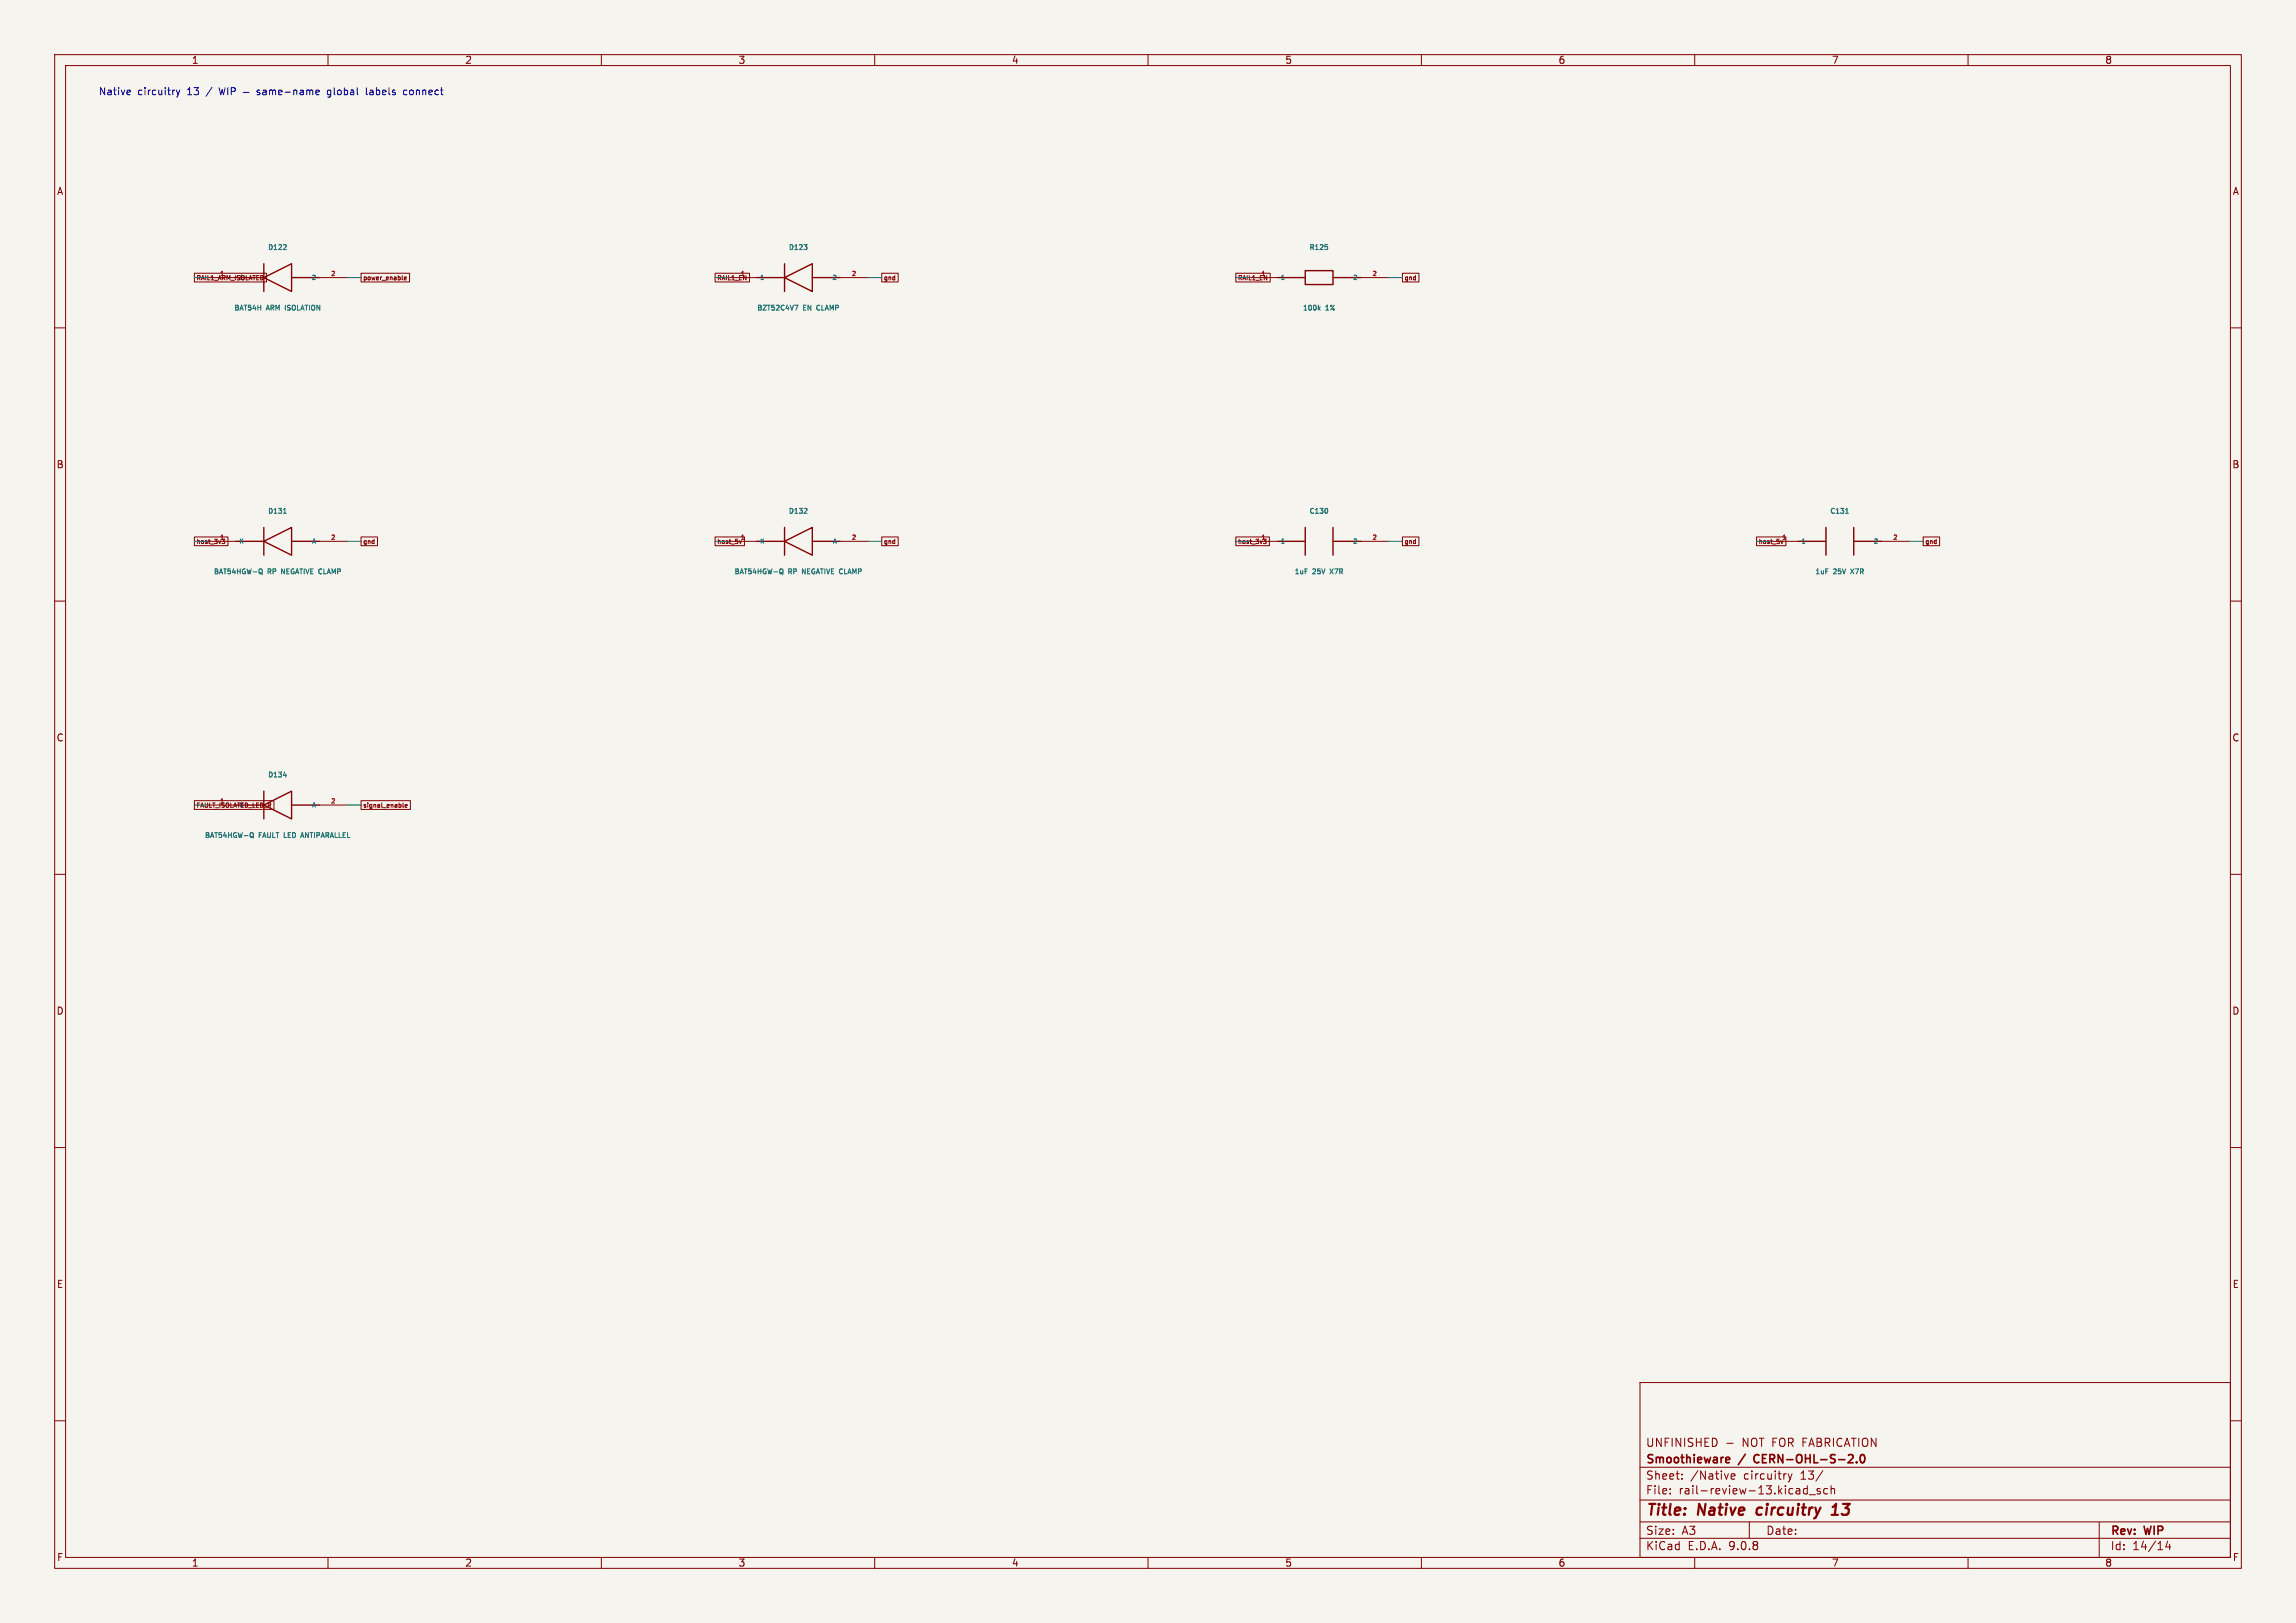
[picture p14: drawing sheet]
<svg xmlns="http://www.w3.org/2000/svg" width="420mm" height="297mm" viewBox="0 0 420 297" stroke-linecap="round" stroke-linejoin="round" font-family="sans-serif">
<defs><g id="words">
<g font-size="2.8" fill="#840000">
<text x="301" y="277.9">Title:</text>
<text x="310.6" y="277.9">Native</text>
<text x="322.2" y="277.9">circuitry</text>
<text x="336.8" y="277.9">13</text>
</g>
<g font-size="2.1" fill="#840000">
<text x="301" y="268.2">Smoothieware</text>
<text x="301" y="265">UNFINISHED</text>
<text x="318.2" y="268.2">/</text>
<text x="318.7" y="265">NOT FOR FABRICATION</text>
<text x="321.5" y="268.2">CERN-OHL-S-2.0</text>
<text x="301" y="273.7">File:</text>
<text x="301" y="271">Sheet:</text>
<text x="307.1" y="273.7">rail-review-13.kicad_sch</text>
<text x="309.2" y="271">/Native</text>
<text x="319" y="271">circuitry</text>
<text x="329.5" y="271">13/</text>
<text x="301" y="281.1">Size:</text>
<text x="307.6" y="281.1">A3</text>
<text x="323" y="281.1">Date:</text>
<text x="386" y="281.3">Rev:</text>
<text x="392.4" y="281.3">WIP</text>
<text x="301" y="283.9">KiCad</text>
<text x="308.7" y="283.9">E.D.A.</text>
<text x="316.3" y="283.9">9.0.8</text>
<text x="386" y="283.9">Id:</text>
<text x="390.1" y="283.9">14/14</text>
</g>
<g font-size="1.8" fill="#840000">
<text x="35" y="11.9">1</text>
<text x="85" y="11.9">2</text>
<text x="135" y="11.9">3</text>
<text x="185" y="11.9">4</text>
<text x="235" y="11.9">5</text>
<text x="285" y="11.9">6</text>
<text x="335" y="11.9">7</text>
<text x="385" y="11.9">8</text>
<text x="10.3" y="35.9">A</text>
<text x="408.3" y="35.9">A</text>
<text x="10.3" y="85.9">B</text>
<text x="408.2" y="85.9">B</text>
<text x="10.3" y="135.9">C</text>
<text x="408.2" y="135.9">C</text>
<text x="10.3" y="185.9">D</text>
<text x="408.2" y="185.9">D</text>
<text x="10.3" y="235.9">E</text>
<text x="408.3" y="235.9">E</text>
<text x="10.3" y="285.9">F</text>
<text x="35" y="286.9">1</text>
<text x="85" y="286.9">2</text>
<text x="135" y="286.9">3</text>
<text x="185" y="286.9">4</text>
<text x="235" y="286.9">5</text>
<text x="285" y="286.9">6</text>
<text x="335" y="286.9">7</text>
<text x="385" y="286.9">8</text>
<text x="408.3" y="285.9">F</text>
</g>
<g font-size="1.8" fill="#0000c2">
<text x="18" y="17.6">Native</text>
<text x="25.2" y="17.6">circuitry</text>
<text x="34.4" y="17.6">13</text>
<text x="38" y="17.6">/</text>
<text x="60.9" y="17.6">global</text>
<text x="68.2" y="17.6">labels</text>
<text x="75.2" y="17.6">connect</text>
</g>
<g font-size="1.3" fill="#006464">
<text x="48.9" y="45.9">D122</text>
<text x="144.2" y="45.9">D123</text>
<text x="239.4" y="45.9">R125</text>
<text x="42.8" y="57">BAT54H</text>
<text x="48.7" y="57">ARM</text>
<text x="52.4" y="57">ISOLATION</text>
<text x="138.4" y="57">BZT52C4V7</text>
<text x="146.9" y="57">EN</text>
<text x="149.6" y="57">CLAMP</text>
<text x="238.2" y="57">100k</text>
<text x="242.5" y="57">1%</text>
<text x="48.9" y="94.2">D131</text>
<text x="144.2" y="94.2">D132</text>
<text x="239.4" y="94.2">C130</text>
<text x="334.7" y="94.2">C131</text>
<text x="39" y="105.3">BAT54HGW-Q</text>
<text x="49" y="105.3">RP</text>
<text x="51.7" y="105.3">NEGATIVE CLAMP</text>
<text x="134.3" y="105.3">BAT54HGW-Q</text>
<text x="144.2" y="105.3">RP</text>
<text x="147" y="105.3">NEGATIVE CLAMP</text>
<text x="236.7" y="105.3">1uF</text>
<text x="240.1" y="105.3">25V</text>
<text x="243.6" y="105.3">X7R</text>
<text x="332" y="105.3">1uF</text>
<text x="335.4" y="105.3">25V</text>
<text x="338.8" y="105.3">X7R</text>
<text x="48.9" y="142.5">D134</text>
<text x="37.4" y="153.5">BAT54HGW-Q</text>
<text x="47.3" y="153.5">FAULT</text>
<text x="52.2" y="153.5">LED</text>
<text x="55.6" y="153.5">ANTIPARALLEL</text>
</g>
<g font-size="1.1" fill="#840000">
<text x="35.9" y="51.5">RAIL1_ARM_ISOLATED</text>
<text x="43.7" y="51.4">1</text>
<text x="66.3" y="51.5">power_enable</text>
<text x="131.1" y="51.5">RAIL1_EN</text>
<text x="135.4" y="50.5">1</text>
<text x="161.6" y="51.5">gnd</text>
<text x="226.4" y="51.5">RAIL1_EN</text>
<text x="230.6" y="50.5">1</text>
<text x="256.8" y="51.5">gnd</text>
<text x="35.9" y="99.7">host_3v3</text>
<text x="66.3" y="99.7">gnd</text>
<text x="131.1" y="99.7">host_5v</text>
<text x="161.6" y="99.7">gnd</text>
<text x="226.4" y="99.7">host_3v3</text>
<text x="256.8" y="99.7">gnd</text>
<text x="321.6" y="99.7">host_5v</text>
<text x="352.1" y="99.7">gnd</text>
<text x="35.9" y="148">FAULT_ISOLATED_LED_R</text>
<text x="40.1" y="147.1">1</text>
<text x="43.7" y="147.9">K</text>
<text x="66.3" y="148">signal_enable</text>
</g>
<g font-size="1.1" fill="#a90000">
<text x="40.1" y="50.5">1</text>
<text x="60.4" y="50.5">2</text>
<text x="155.7" y="50.5">2</text>
<text x="250.9" y="50.5">2</text>
<text x="40.1" y="98.8">1</text>
<text x="60.4" y="98.8">2</text>
<text x="135.4" y="98.8">1</text>
<text x="155.7" y="98.8">2</text>
<text x="230.6" y="98.8">1</text>
<text x="250.9" y="98.8">2</text>
<text x="325.9" y="98.8">1</text>
<text x="346.2" y="98.8">2</text>
<text x="60.4" y="147.1">2</text>
</g>
<g font-size="1.1" fill="#006464">
<text x="56.9" y="51.4">2</text>
<text x="138.9" y="51.4">1</text>
<text x="152.1" y="51.4">2</text>
<text x="234.2" y="51.4">1</text>
<text x="247.4" y="51.4">2</text>
<text x="43.7" y="99.7">K</text>
<text x="56.9" y="99.7">A</text>
<text x="138.9" y="99.7">K</text>
<text x="152.2" y="99.7">A</text>
<text x="234.2" y="99.7">1</text>
<text x="247.4" y="99.7">2</text>
<text x="329.4" y="99.7">1</text>
<text x="342.6" y="99.7">2</text>
<text x="56.9" y="147.9">A</text>
</g>
</g></defs>
<path d="M0 0h420v297h-420z" fill="#f5f4ef" stroke="#f5f4ef" stroke-width=".18"/>
<g fill="none" stroke="#840000" stroke-width=".18">
<path d="M10 10h400v277h-400zM12 12h396v273h-396zM60 10v2M110 10v2M160 10v2M210 10v2M260 10v2M310 10v2M360 10v2M35.6 50h13.1v1.6h-13.1zM38.1 50.8h5.1M58.4 50.8h5.1"/>
<path d="M66 50h8.9v1.6h-8.9zM73.9 51l.4-.1v-.2l-.4 .1 .1 .4h.3M130.8 50h6.3v1.6h-6.3zM133.3 50.8h5.1M153.7 50.8h5M161.3 50h3v1.6h-3zM226.1 50h6.2v1.6h-6.2zM228.6 50.8h5.1M248.9 50.8h5.1M256.5 50h3.1v1.6h-3.1zM10 60h2M408 60h2"/>
<path d="M35.6 98.3h6.1v1.6h-6.1zM38.1 99.1h5.1M40.6 98.7h.5l-.3 .3 .3 .1v.2l-.4 .2M58.4 99.1h5.1M66 98.3h3.1v1.6h-3.1zM130.8 98.3h5.4v1.6h-5.4zM133.3 99.1h5.1M135.2 98.9l.2 .6 .2-.6M153.7 99.1h5M161.3 98.3h3v1.6h-3zM226.1 98.3h6.1v1.6h-6.1zM228.6 99.1h5.1"/>
<path d="M231.1 98.7h.5l-.3 .3 .3 .1v.2l-.4 .2M248.9 99.1h5.1M256.5 98.3h3.1v1.6h-3.1zM321.3 98.3h5.4v1.6h-5.4zM323.8 99.1h5.1M325.7 98.9l.2 .6 .2-.6M344.2 99.1h5M351.8 98.3h3v1.6h-3zM10 110h2M408 110h2M10 160h2M35.6 146.5h14.5v1.6h-14.5z"/>
<path d="M38.1 147.3h5.1M58.4 147.3h5.1M66 146.5h9.1v1.6h-9.1zM73.7 146.9v.7l.1 .1M74.1 147.5l.4-.1-.1-.2-.3 .1v.4h.3M408 160h2M10 210h2M408 210h2M300 253h108v32h-108zM10 260h2M300 278.5h108M300 274.5h108"/>
<path d="M300 268.5h108M305.5 273.2v.2M305.5 272.5v.1M307.7 270.5v.2M307.7 269.8v.1M315.9 264.1h1.1M316.7 270.2l.7-.2-.1-.2-.4-.1-.2 .2v.7h.6M320 278.5v3M327.1 269.7l.3 1M327.4 270.7l-.3 .5M327.8 269.7l-.4 1M330 273.3h.6"/>
<path d="M330 272.5h.6M330.6 271.9v1.5M330.9 273.5h1.2M332.9 272.5l-.3-.1-.2 .2v.2l.5 .2v.3h-.5M333.4 269.1l-1.2 1.9M334.3 272.5l-.4-.1-.3 .3v.4l.1 .2h.6M334.9 272.5l.3-.1 .3 .1 .1 .9M334.9 271.9v1.5M384 278.5v6.5M408 260h2M60 285v2M110 285v2"/>
<path d="M160 285v2M210 285v2M260 285v2M300 281.5h108M310 285v2M360 285v2M396.5 282l-.3 1.1h.9M396.9 282.6v1"/>
</g>
<path d="M321.5 276.1l-.2 .7 .3 .4M335 277.2h1.2M335.2 275.8l.7-.6-.3 2" fill="none" stroke="#840000" stroke-width=".4"/>
<path d="M315.9 266.7l.4 .1 .1 .2-.7 .2M316.3 267.6l-.4 .1M321 266.4l-.2 .4 .2 .7M338 267.7h1M338.9 266.3v.5M339.6 267.5v.2M340.4 266.3l.2-.1a.8 .8 0 0 1 .5 .7 .8 .8 0 0 1-.5 .8l-.2-.2-.1-.4z" fill="none" stroke="#840000" stroke-width=".3"/>
<g fill="none" stroke="#840000" stroke-width=".25">
<path d="M43.2 50.8h5.1M48.3 50.8l5-2.5v5zM48.3 48.3v5M53.3 50.8h5.1M138.4 50.8h5.1M143.5 50.8l5.1-2.5v5zM143.5 48.3v5M148.6 50.8h5.1M233.7 50.8h5.1M238.8 49.5h5v2.6h-5zM243.8 50.8h5.1M43.2 99.1h5.1"/>
<path d="M48.3 99.1l5-2.6v5.1zM48.3 96.5v5.1M53.3 99.1h5.1M138.4 99.1h5.1M143.5 99.1l5.1-2.6v5.1zM143.5 96.5v5.1M148.6 99.1h5.1M233.7 99.1h5.1M238.8 96.5v5.1M243.8 99.1h5.1M243.8 96.5v5.1M328.9 99.1h5.1"/>
<path d="M334 96.5v5.1M339.1 99.1h5.1M339.1 96.5v5.1M43.2 147.3h5.1M48.3 147.3l5-2.5v5.1zM48.3 144.8v5.1M53.3 147.3h5.1"/>
</g>
<g fill="none" stroke="#006464" stroke-width=".18">
<path d="M52.3 44.8v.4l-.5 .5h.6M145.4 55.8h.6l-.4 .9M147.1 44.8h.5l-.3 .3M147.5 45.2v.4M241.2 56.4l.3 .3M241.5 56.1l-.4 .4M242.4 44.8h.4M242.8 45.2v.4M51.9 93.9h.5M147.5 93.1l.1 .3-.5 .5h.5M242.8 93.1v.7M337.6 93.9h.5"/>
<path d="M47.6 104.1l.2 .1 .2 .2-.1 .5-.3 .1M47.6 104.8l.4 .3M142.8 104.1l.3 .1 .1 .2v.5l-.4 .1M142.9 104.8l.4 .3M46 152.4h.2l.1 .3v.4l-.3 .2M46 153.1l.4 .3M51.9 141.9h.5M55.1 153h.4M55.3 152.4l-.3 .9"/>
</g>
<g fill="none" stroke="#009600" stroke-width=".18">
<path d="M35.6 50.8h2.5M63.5 50.8h2.5M130.8 50.8h2.5M158.7 50.8h2.6M226.1 50.8h2.5M254 50.8h2.5M35.6 99.1h2.5M63.5 99.1h2.5M130.8 99.1h2.5M158.7 99.1h2.6M226.1 99.1h2.5M254 99.1h2.5"/>
<path d="M321.3 99.1h2.5M349.2 99.1h2.6M35.6 147.3h2.5M63.5 147.3h2.5"/>
</g>
<g fill="none" stroke="#0000c2" stroke-width=".18">
<path d="M23.7 16.5l.2 .3-.7 .1M23.8 17.3h-.1M32.3 16.5l.3 .8M32.6 17.3l-.3 .5M32.9 16.5l-.3 .8M40.1 16l.3 1.3 .2-.9 .3 .9 .3-1.3M41.7 16v1.3M42.3 16.7h.6l.1-.2v-.3l-.7-.2v1.3M44.5 16.9h1.1M47.5 16.5h-.3l-.2 .2 .1 .1 .4 .2v.3h-.5M48.1 16.5h.5l.1 .8M48.7 16.8h-.5l-.1 .2 .1 .3h.5"/>
<path d="M49.3 16.6l.4-.1 .2 .2M49.3 16.5v.8M49.9 16.7l.1-.2h.4v.8M49.9 16.7v.6M51 16.9l.6-.1-.1-.3h-.3l-.2 .2v.6h.5M52.1 16.8h1M53.8 16.6l.1-.1h.4v.8M53.8 16.5v.8M54.9 16.5h.5l.1 .8M55.5 16.8h-.4l-.2 .2 .2 .3h.4M56.1 16.6l.4-.1 .2 .2M56.1 16.5v.8"/>
<path d="M56.7 16.7l.2-.2h.3v.8M56.7 16.7v.6M57.8 16.9l.6-.1-.1-.3h-.3l-.2 .2v.6h.5M59.9 17.7h.5M60.4 16.5h-.4l-.1 .2v.5l.5 .1M67 16v1.2l.2 .1M67.7 16.9v.4M74.4 16.5h-.3l-.3 .2 .1 .6h.5"/>
</g>
<use href="#words"/>
</svg>
